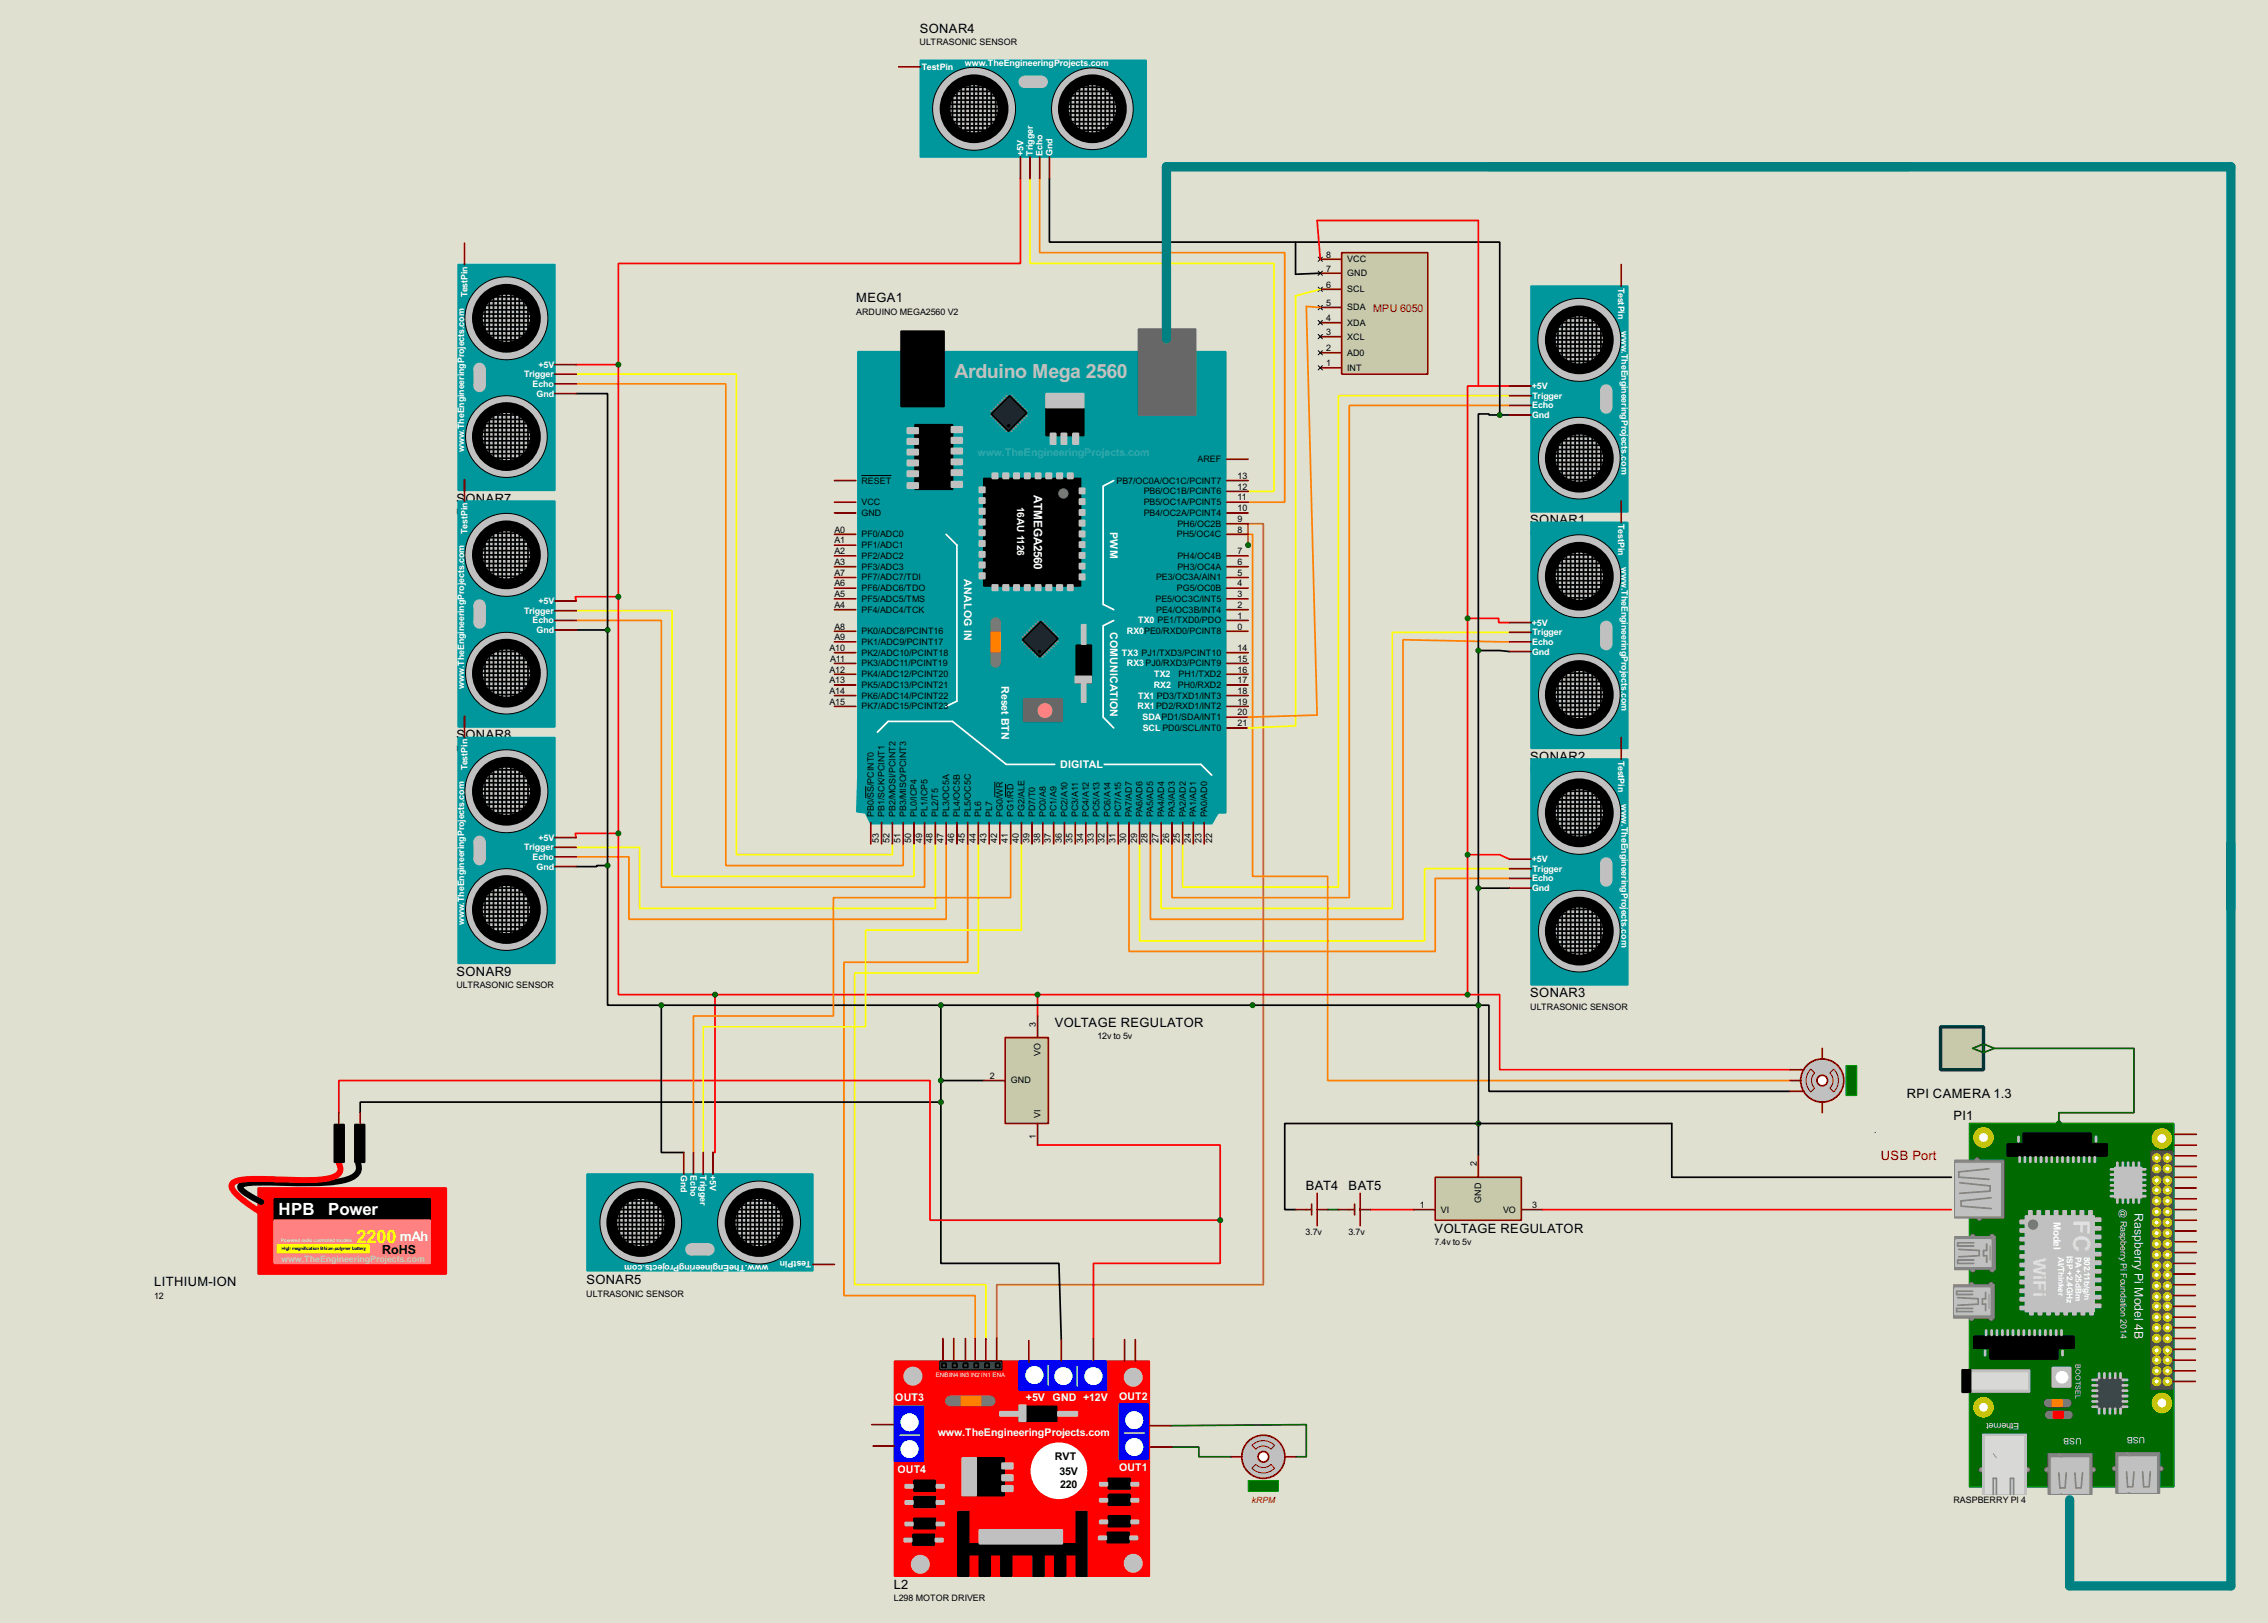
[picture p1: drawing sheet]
<svg xmlns="http://www.w3.org/2000/svg" width="536mm" height="383mm" viewBox="0 0 536 383" stroke-linecap="round" stroke-linejoin="round" font-family="sans-serif">
<defs><g id="words">
<text font-size="5.2" fill="#c0c0c0" x="225.5" y="89.2">Arduino Mega 2560</text>
<text font-size="4.9" fill="#ff0" x="84.3" y="293.6">2200</text>
<g font-size="4.5" fill="#fff">
<text x="65.8" y="287.1">HPB</text>
<text x="77.6" y="287.1">Power</text>
</g>
<text font-size="3.6" fill="#fff" x="94.5" y="293.2">mAh</text>
<g font-size="3.4">
<text x="217.3" y="7.7">SONAR4</text>
<text x="202.3" y="71.4">MEGA1</text>
<text x="107.9" y="118.8">SONAR7</text>
<text x="361.6" y="123.9">SONAR1</text>
<text x="107.9" y="174.7">SONAR8</text>
<text x="361.6" y="179.8">SONAR2</text>
<text x="107.9" y="230.6">SONAR9</text>
<text x="361.6" y="235.7">SONAR3</text>
<text x="249.2" y="242.6">VOLTAGE REGULATOR</text>
<text x="450.5" y="259.4">RPI CAMERA 1.3</text>
<text x="461.6" y="264.7">PI1</text>
<text x="308.5" y="281.2">BAT4</text>
<text x="318.7" y="281.2">BAT5</text>
<text x="339" y="291.3">VOLTAGE REGULATOR</text>
<text x="36.5" y="304">LITHIUM-ION</text>
<text x="138.6" y="303.4">SONAR5</text>
<text x="211.2" y="375.4">L2</text>
</g>
<text font-size="3.4" fill="#800000" x="444.4" y="274.2">USB Port</text>
<text font-size="3.3" fill="#ebebeb" x="504.3" y="286.7" transform="rotate(90 504.3 286.7)">Raspberry Pi Model 4B</text>
<text font-size="3.3" x="90.3" y="296.2">RoHS</text>
<text font-size="3.1" fill="#fff" x="244.2" y="117" transform="rotate(90 244.2 117)">ATMEGA2560</text>
<text font-size="2.8" fill="#800000" x="324.4" y="73.7">MPU 6050</text>
<text font-size="2.8" fill="#0ff" x="231" y="107.8">www.TheEngineeringProjects.com</text>
<g font-size="2.8" fill="#fff">
<text x="262.3" y="125.7" transform="rotate(90 262.3 125.7)">PWM</text>
<text x="227.8" y="136.9" transform="rotate(90 227.8 136.9)">ANALOG IN</text>
<text x="262.3" y="149.3" transform="rotate(90 262.3 149.3)">COMUNICATION</text>
<text x="236.7" y="162.1" transform="rotate(90 236.7 162.1)">Reset BTN</text>
<text x="250.5" y="181.5">DIGITAL</text>
<text x="211.5" y="331.1">OUT3</text>
<text x="242.4" y="331.1">+5V GND +12V</text>
<text x="264.4" y="330.9">OUT2</text>
<text x="221.6" y="339.2">www.TheEngineeringProjects.com</text>
<text x="264.4" y="347.6">OUT1</text>
<text x="212" y="348.1">OUT4</text>
</g>
<g font-size="2.8">
<text x="249.2" y="345.1">RVT</text>
<text x="250.3" y="348.6">35V</text>
<text x="250.5" y="351.7">220</text>
</g>
<g font-size="2.7" fill="#fff">
<text x="240.4" y="119.8" transform="rotate(90 240.4 119.8)">16AU 1126</text>
<text x="485.2" y="288.7" transform="rotate(90 485.2 288.7)">Model</text>
</g>
<g font-size="2.4">
<text x="217.3" y="10.6">ULTRASONIC SENSOR</text>
<text x="313.4" y="64.2">7</text>
<text x="313.4" y="60.9">8</text>
<text x="318.3" y="65.3">GND</text>
<text x="318.3" y="62">VCC</text>
<text x="313.4" y="68">6</text>
<text x="318.3" y="69.1">SCL</text>
<text x="202.3" y="74.4">ARDUINO MEGA2560 V2</text>
<text x="313.4" y="75.8">4</text>
<text x="313.4" y="72.3">5</text>
<text x="318.3" y="76.9">XDA</text>
<text x="318.3" y="73.4">SDA</text>
<text x="313.4" y="82.9">2</text>
<text x="313.4" y="79.1">3</text>
<text x="318.3" y="80.3">XCL</text>
<text x="313.4" y="86.5">1</text>
<text x="318.3" y="87.6">INT</text>
<text x="318.3" y="84">AD0</text>
<text x="282.9" y="109.2">AREF</text>
<text x="292.4" y="113.2">13</text>
<text x="203.5" y="114.3">RESET</text>
<text x="203.5" y="119.3">VCC</text>
<text x="263.8" y="114.3">PB7/OC0A/OC1C/PCINT7</text>
<text x="270.2" y="119.3">PB5/OC1A/PCINT5</text>
<text x="270.2" y="116.8">PB6/OC1B/PCINT6</text>
<text x="292.4" y="118.3">11</text>
<text x="292.4" y="115.7">12</text>
<text x="107.8" y="121.8">ULTRASONIC SENSOR</text>
<text x="197.1" y="125.9">A0</text>
<text x="203.5" y="121.9">GND</text>
<text x="270.2" y="121.9">PB4/OC2A/PCINT4</text>
<text x="278.2" y="124.5">PH6/OC2B</text>
<text x="292.4" y="125.9">8</text>
<text x="292.4" y="123.4">9</text>
<text x="292.4" y="120.8">10</text>
<text x="197.1" y="131">A2</text>
<text x="197.1" y="128.4">A1</text>
<text x="203.5" y="129.5">PF1/ADC1</text>
<text x="203.5" y="127">PF0/ADC0</text>
<text x="278" y="127">PH5/OC4C</text>
<text x="292.4" y="131">7</text>
<text x="361.5" y="126.9">ULTRASONIC SENSOR</text>
<text x="197.1" y="136.1">A7</text>
<text x="197.1" y="133.5">A3</text>
<text x="203.5" y="137.2">PF7/ADC7/TDI</text>
<text x="203.5" y="134.6">PF3/ADC3</text>
<text x="203.5" y="132">PF2/ADC2</text>
<text x="273.1" y="137.2">PE3/OC3A/AIN1</text>
<text x="278.2" y="134.6">PH3/OC4A</text>
<text x="278.2" y="132">PH4/OC4B</text>
<text x="292.4" y="136.1">5</text>
<text x="292.4" y="133.5">6</text>
<text x="197.1" y="138.6">A6</text>
<text x="197.1" y="141.1">A5</text>
<text x="197.1" y="143.7">A4</text>
<text x="203.5" y="139.7">PF6/ADC6/TDO</text>
<text x="203.5" y="142.2">PF5/ADC5/TMS</text>
<text x="273" y="142.2">PE5/OC3C/INT5</text>
<text x="278.1" y="139.7">PG5/OC0B</text>
<text x="292.4" y="143.7">2</text>
<text x="292.4" y="141.1">3</text>
<text x="292.4" y="138.6">4</text>
<text x="197.1" y="148.8">A8</text>
<text x="203.5" y="149.9">PK0/ADC8/PCINT16</text>
<text x="203.5" y="144.7">PF4/ADC4/TCK</text>
<text x="273.2" y="144.7">PE4/OC3B/INT4</text>
<text x="292.4" y="148.8">0</text>
<text x="292.4" y="146.2">1</text>
<text x="196" y="153.8">A10</text>
<text x="197.1" y="151.3">A9</text>
<text x="203.5" y="154.9">PK2/ADC10/PCINT18</text>
<text x="203.5" y="152.4">PK1/ADC9/PCINT17</text>
<text x="292.4" y="153.8">14</text>
<text x="196" y="161.5">A13</text>
<text x="196" y="158.9">A12</text>
<text x="196.1" y="156.4">A11</text>
<text x="203.5" y="160">PK4/ADC12/PCINT20</text>
<text x="203.5" y="157.4">PK3/ADC11/PCINT19</text>
<text x="278.5" y="160">PH1/TXD2</text>
<text x="292.4" y="161.5">17</text>
<text x="292.4" y="158.9">16</text>
<text x="292.4" y="156.4">15</text>
<text x="196" y="166.5">A15</text>
<text x="196" y="164">A14</text>
<text x="203.5" y="167.6">PK7/ADC15/PCINT23</text>
<text x="203.5" y="165.1">PK6/ADC14/PCINT22</text>
<text x="203.5" y="162.6">PK5/ADC13/PCINT21</text>
<text x="292.4" y="166.5">19</text>
<text x="292.4" y="164">18</text>
<text x="292.4" y="171.6">21</text>
<text x="292.4" y="169.1">20</text>
<text x="107.8" y="177.7">ULTRASONIC SENSOR</text>
<text x="361.5" y="182.7">ULTRASONIC SENSOR</text>
<text x="206.5" y="193" transform="rotate(-90 206.5 193)">PB0/SS/PCINT0</text>
<text x="209" y="193" transform="rotate(-90 209 193)">PB1/SCK/PCINT1</text>
<text x="211.6" y="193" transform="rotate(-90 211.6 193)">PB2/MOSI/PCINT2</text>
<text x="214.1" y="193" transform="rotate(-90 214.1 193)">PB3/MISO/PCINT3</text>
<text x="216.7" y="193" transform="rotate(-90 216.7 193)">PL0/ICP4</text>
<text x="219.2" y="193" transform="rotate(-90 219.2 193)">PL1/ICP5</text>
<text x="221.7" y="193" transform="rotate(-90 221.7 193)">PL2/T5</text>
<text x="224.3" y="193" transform="rotate(-90 224.3 193)">PL3/OC5A</text>
<text x="226.8" y="193" transform="rotate(-90 226.8 193)">PL4/OC5B</text>
<text x="229.4" y="193" transform="rotate(-90 229.4 193)">PL5/OC5C</text>
<text x="231.9" y="193" transform="rotate(-90 231.9 193)">PL6</text>
<text x="234.4" y="193" transform="rotate(-90 234.4 193)">PL7</text>
<text x="237" y="193" transform="rotate(-90 237 193)">PG0/WR</text>
<text x="239.5" y="193" transform="rotate(-90 239.5 193)">PG1/RD</text>
<text x="242.1" y="193" transform="rotate(-90 242.1 193)">PG2/ALE</text>
<text x="244.6" y="193" transform="rotate(-90 244.6 193)">PD7/T0</text>
<text x="247.1" y="193" transform="rotate(-90 247.1 193)">PC0/A8</text>
<text x="249.7" y="193" transform="rotate(-90 249.7 193)">PC1/A9</text>
<text x="252.2" y="193" transform="rotate(-90 252.2 193)">PC2/A10</text>
<text x="254.8" y="193" transform="rotate(-90 254.8 193)">PC3/A11</text>
<text x="257.3" y="193" transform="rotate(-90 257.3 193)">PC4/A12</text>
<text x="259.8" y="193" transform="rotate(-90 259.8 193)">PC5/A13</text>
<text x="262.4" y="193" transform="rotate(-90 262.4 193)">PC6/A14</text>
<text x="264.9" y="193" transform="rotate(-90 264.9 193)">PC7/A15</text>
<text x="267.5" y="193" transform="rotate(-90 267.5 193)">PA7/AD7</text>
<text x="270" y="193" transform="rotate(-90 270 193)">PA6/AD6</text>
<text x="272.5" y="193" transform="rotate(-90 272.5 193)">PA5/AD5</text>
<text x="275.1" y="193" transform="rotate(-90 275.1 193)">PA4/AD4</text>
<text x="277.6" y="193" transform="rotate(-90 277.6 193)">PA3/AD3</text>
<text x="280.2" y="193" transform="rotate(-90 280.2 193)">PA2/AD2</text>
<text x="282.7" y="193" transform="rotate(-90 282.7 193)">PA1/AD1</text>
<text x="285.2" y="193" transform="rotate(-90 285.2 193)">PA0/AD0</text>
<text x="207.7" y="199.2" transform="rotate(-90 207.7 199.2)">53</text>
<text x="210.2" y="199.2" transform="rotate(-90 210.2 199.2)">52</text>
<text x="212.7" y="199.2" transform="rotate(-90 212.7 199.2)">51</text>
<text x="215.3" y="199.2" transform="rotate(-90 215.3 199.2)">50</text>
<text x="217.9" y="199.2" transform="rotate(-90 217.9 199.2)">49</text>
<text x="220.4" y="199.2" transform="rotate(-90 220.4 199.2)">48</text>
<text x="222.9" y="199.2" transform="rotate(-90 222.9 199.2)">47</text>
<text x="225.5" y="199.2" transform="rotate(-90 225.5 199.2)">46</text>
<text x="228" y="199.2" transform="rotate(-90 228 199.2)">45</text>
<text x="230.6" y="199.2" transform="rotate(-90 230.6 199.2)">44</text>
<text x="233.1" y="199.2" transform="rotate(-90 233.1 199.2)">43</text>
<text x="235.6" y="199.2" transform="rotate(-90 235.6 199.2)">42</text>
<text x="238.2" y="199.2" transform="rotate(-90 238.2 199.2)">41</text>
<text x="240.7" y="199.2" transform="rotate(-90 240.7 199.2)">40</text>
<text x="243.3" y="199.2" transform="rotate(-90 243.3 199.2)">39</text>
<text x="245.8" y="199.2" transform="rotate(-90 245.8 199.2)">38</text>
<text x="248.3" y="199.2" transform="rotate(-90 248.3 199.2)">37</text>
<text x="250.9" y="199.2" transform="rotate(-90 250.9 199.2)">36</text>
<text x="253.4" y="199.2" transform="rotate(-90 253.4 199.2)">35</text>
<text x="256" y="199.2" transform="rotate(-90 256 199.2)">34</text>
<text x="258.5" y="199.2" transform="rotate(-90 258.5 199.2)">33</text>
<text x="261" y="199.2" transform="rotate(-90 261 199.2)">32</text>
<text x="263.6" y="199.2" transform="rotate(-90 263.6 199.2)">31</text>
<text x="266.1" y="199.2" transform="rotate(-90 266.1 199.2)">30</text>
<text x="268.7" y="199.2" transform="rotate(-90 268.7 199.2)">29</text>
<text x="271.2" y="199.2" transform="rotate(-90 271.2 199.2)">28</text>
<text x="273.7" y="199.2" transform="rotate(-90 273.7 199.2)">27</text>
<text x="276.3" y="199.2" transform="rotate(-90 276.3 199.2)">26</text>
<text x="278.8" y="199.2" transform="rotate(-90 278.8 199.2)">25</text>
<text x="281.4" y="199.2" transform="rotate(-90 281.4 199.2)">24</text>
<text x="283.9" y="199.2" transform="rotate(-90 283.9 199.2)">23</text>
<text x="286.4" y="199.2" transform="rotate(-90 286.4 199.2)">22</text>
<text x="107.8" y="233.6">ULTRASONIC SENSOR</text>
<text x="361.5" y="238.6">ULTRASONIC SENSOR</text>
<text x="244.8" y="242.6" transform="rotate(-90 244.8 242.6)">3</text>
<text x="259.3" y="245.6">12v to 5v</text>
<text x="245.9" y="249.4" transform="rotate(-90 245.9 249.4)">VO</text>
<text x="233.9" y="254.9">2</text>
<text x="238.8" y="256">GND</text>
<text x="244.8" y="269.2" transform="rotate(-90 244.8 269.2)">1</text>
<text x="245.9" y="264.2" transform="rotate(-90 245.9 264.2)">VI</text>
<text x="442.9" y="267.8">.</text>
<text x="348.9" y="275.6" transform="rotate(-90 348.9 275.6)">2</text>
<text x="335.5" y="285.4">1</text>
<text x="340.4" y="286.5">VI</text>
<text x="350" y="284.2" transform="rotate(-90 350 284.2)">GND</text>
<text x="355.1" y="286.5">VO</text>
<text x="362" y="285.4">3</text>
<text x="308.5" y="291.7">3.7v</text>
<text x="318.6" y="291.7">3.7v</text>
<text x="338.9" y="294.3">7.4v to 5v</text>
<text x="36.4" y="307">12</text>
<text x="138.5" y="306.4">ULTRASONIC SENSOR</text>
<text x="461.5" y="355.2">RASPBERRY PI 4</text>
<text x="211.2" y="378.3">L298 MOTOR DRIVER</text>
</g>
<g font-size="2.4" fill="#fff">
<text x="217.8" y="16.5">TestPin</text>
<text x="228" y="15.7">www.TheEngineeringProjects.com</text>
<text x="241.8" y="37" transform="rotate(-90 241.8 37)">+5V</text>
<text x="244.1" y="36.8" transform="rotate(-90 244.1 36.8)">Trigger</text>
<text x="246.3" y="36.8" transform="rotate(-90 246.3 36.8)">Echo</text>
<text x="248.7" y="36.9" transform="rotate(-90 248.7 36.9)">Gnd</text>
<text x="110.5" y="70.3" transform="rotate(-90 110.5 70.3)">TestPin</text>
<text x="382.4" y="68" transform="rotate(90 382.4 68)">TestPin</text>
<text x="383.1" y="78.1" transform="rotate(90 383.1 78.1)">www.TheEngineeringProjects.com</text>
<text x="123.8" y="89.1">Trigger</text>
<text x="127.2" y="86.8">+5V</text>
<text x="125.8" y="91.4">Echo</text>
<text x="126.8" y="93.7">Gnd</text>
<text x="361.9" y="91.9">+5V</text>
<text x="362.1" y="94.2">Trigger</text>
<text x="362" y="98.8">Gnd</text>
<text x="362" y="96.5">Echo</text>
<text x="109.7" y="106.9" transform="rotate(-90 109.7 106.9)">www.TheEngineeringProjects.com</text>
<text x="382.4" y="123.9" transform="rotate(90 382.4 123.9)">TestPin</text>
<text x="110.5" y="126.1" transform="rotate(-90 110.5 126.1)">TestPin</text>
<text x="383.1" y="134" transform="rotate(90 383.1 134)">www.TheEngineeringProjects.com</text>
<text x="127.2" y="142.7">+5V</text>
<text x="123.8" y="145">Trigger</text>
<text x="125.8" y="147.3">Echo</text>
<text x="126.8" y="149.6">Gnd</text>
<text x="266.2" y="149.9">RX0PE0/RXD0/PCINT8</text>
<text x="268.9" y="147.3">TX0 PE1/TXD0/PDO</text>
<text x="361.9" y="147.8">+5V</text>
<text x="265.1" y="154.9">TX3 PJ1/TXD3/PCINT10</text>
<text x="362" y="154.6">Gnd</text>
<text x="362" y="152.4">Echo</text>
<text x="362.1" y="150.1">Trigger</text>
<text x="266.2" y="157.4">RX3PJ0/RXD3/PCINT9</text>
<text x="272.7" y="160">TX2</text>
<text x="109.7" y="162.8" transform="rotate(-90 109.7 162.8)">www.TheEngineeringProjects.com</text>
<text x="268.8" y="167.6">RX1PD2/RXD1/INT2</text>
<text x="268.9" y="165.1">TX1 PD3/TXD1/INT3</text>
<text x="272.6" y="162.6">RX2 PH0/RXD2</text>
<text x="269.9" y="170.1">SDAPD1/SDA/INT1</text>
<text x="270" y="172.7">SCL PD0/SCL/INT0</text>
<text x="382.4" y="179.7" transform="rotate(90 382.4 179.7)">TestPin</text>
<text x="110.4" y="182" transform="rotate(-90 110.4 182)">TestPin</text>
<text x="383.1" y="189.8" transform="rotate(90 383.1 189.8)">www.TheEngineeringProjects.com</text>
<text x="123.8" y="200.9">Trigger</text>
<text x="125.8" y="203.2">Echo</text>
<text x="127.2" y="198.6">+5V</text>
<text x="361.9" y="203.7">+5V</text>
<text x="126.8" y="205.5">Gnd</text>
<text x="362" y="208.3">Echo</text>
<text x="362.1" y="206">Trigger</text>
<text x="362" y="210.6">Gnd</text>
<text x="109.7" y="218.7" transform="rotate(-90 109.7 218.7)">www.TheEngineeringProjects.com</text>
<text x="160.9" y="277.7" transform="rotate(90 160.9 277.7)">Gnd</text>
<text x="163.1" y="277.7" transform="rotate(90 163.1 277.7)">Echo</text>
<text x="165.5" y="277.7" transform="rotate(90 165.5 277.7)">Trigger</text>
<text x="167.8" y="277.6" transform="rotate(90 167.8 277.6)">+5V</text>
<text x="181.6" y="298.8" transform="rotate(-180 181.6 298.8)">www.TheEngineeringProjects.com</text>
<text x="191.7" y="298.1" transform="rotate(-180 191.7 298.1)">TestPin</text>
</g>
<g font-size="2.4" fill="#008000">
<text x="438.1" y="257.9" transform="rotate(-90 438.1 257.9)">+88.8</text>
<text x="295.9" y="351.8">+88.8</text>
</g>
<g font-size="2.4" fill="#ebebeb">
<text x="501" y="285.8" transform="rotate(90 501 285.8)">@ Raspberry Pi Foundation 2014</text>
<text x="477.1" y="336.2" transform="rotate(-180 477.1 336.2)">Ethernet</text>
<text x="491.9" y="339.7" transform="rotate(-180 491.9 339.7)">USB</text>
<text x="506.9" y="339.5" transform="rotate(-180 506.9 339.5)">USB</text>
</g>
<text font-size="2.4" fill="#c0c0c0" x="66.4" y="298.2">www.TheEngineeringProjects.com</text>
<text font-size="2.3" fill="#800000" x="295.8" y="355">kRPM</text>
<g font-size="2.2" fill="#fff">
<text x="486.3" y="297" transform="rotate(90 486.3 297)">AI/Thinker</text>
<text x="488.4" y="296.8" transform="rotate(90 488.4 296.8)">ISP +2.4GHz</text>
<text x="490.4" y="296.9" transform="rotate(90 490.4 296.9)">PA +25dBm</text>
<text x="492.4" y="297" transform="rotate(90 492.4 297)">802.11b/g/n</text>
</g>
<text font-size="1.9" fill="#ebebeb" x="490.4" y="322.3" transform="rotate(90 490.4 322.3)">BOOTSEL</text>
<text font-size="1.6" fill="#fff" x="221.1" y="325.4">ENBIN4IN3 IN2 IN1 ENA</text>
<text font-size="1.3" fill="#dadada" x="66.3" y="293.6">Powered radio controlled models</text>
<text font-size="1.2" x="66.5" y="295.3">High magnification lithiumpolymer battery</text>
</g></defs>
<path d="M0 0h535.9v383.5h-535.9z" fill="#e0e0d0"/>
<path d="M245.7 42.2v17.5h57.9v59h-8.7M136.2 90.7h35.3v113.8h41.9v-5.1M356.7 95.8h-37.9v116.3h-41.9v-12.7M294.9 126.3h1.1v80.8h17.7v48.2h109.3M136.2 146.6h20.1v63h62.2v-10.2M356.7 151.7l-25.2-.5v66h-59.7v-17.8M223.6 199.4v17.8h-75v-14.7h-12.4M228.7 199.4v28h-29.3v78.7h31v10.2M238.8 199.4v12.7h-41.9v28h-33v32.2M266.8 199.4v25.4h72.3v-17.2h17.6" fill="none" stroke="#ff8000" stroke-width=".4"/>
<path d="M243.4 42.2v20.1h57.6v53.8h-6.1M136.2 88.4h37.8v113.6h36.9v-2.6M356.7 93.5h-40.4v116.1h-36.8v-10.2M136.2 144.3h22.6v62.8h57.2v-7.7M356.7 149.4h-27.7v65.3h-54.6v-15.3M221 199.4v15.3h-69.8v-14.5h-15M231.2 199.4v30.5h-29.2v73.7h31v12.7M241.4 199.4v20.4h-36.9v22.8h-38.3v29.7M269.3 199.4v22.9h67.3v-17h20.1" fill="none" stroke="#ff0" stroke-width=".4"/>
<g fill="none" stroke="#f00" stroke-width=".4">
<path d="M241.1 42.2v20.1h-95v23.9M136.2 86.2h9.9M146.1 86.2v110.7M356.7 91.2h-9.9v54.9M146.1 141h-10.2l.3 1M346.8 146.1h7.3v1h2.6M346.8 146.1v88.9M146.1 196.9h-10.2l.3 1M146.1 196.9v38.1h22.9M346.8 202h7.6l2.3 1M169 235v37.3h-.5M169 235h177.8"/>
<path d="M245.2 235v5.1M346.8 235h7.6v17.8h68.6M80.1 262.9v-7.6h139.7v33h68.5M245.2 270.6h43.1v17.7M288.3 288.3v10.2h-29.9v17.8M323.9 285.8h10.2"/>
</g>
<g fill="none" stroke="#000" stroke-width=".4">
<path d="M248 42.2v15h106.4v40.9M136.2 93h7.4v55.9M354.4 98.1h-2.6v-.3h-2.5v55.9M354.4 98.1h2.3M136.2 148.9h7.4M143.6 148.9v55.6M349.3 153.7h5.1l2.3 .3M349.3 153.7v119.4M143.6 204.5h-2.6v.3h-4.8M143.6 204.5v33h12.7M349.3 209.9h7.4M156.3 237.5h195.5v20.4h71.2"/>
<path d="M156.3 237.5v34.8h5.3M222.3 237.5v22.9M222.3 255.3h10.2M222.3 260.4h-137.2v2.5M222.3 260.4v38.1h27.9l.6 18M349.3 265.5h-45.7v20.3h2.5"/>
</g>
<path d="M471.2 247.7h33v15.2h-17.7v2.6M313.7 285.8h2.6M276.7 336.9l32-.3v7.6h-2.6M276.9 341.9h6.4v2.3h7.6" fill="none" stroke="#004000" stroke-width=".4"/>
<path d="M294.9 128.8v-5h3.6v179.8h-63v12.7" fill="none" stroke="#c06000" stroke-width=".4"/>
<path d="M61 280.7h44.5v20.3h-44.5z" fill="#f00" stroke="#f00" stroke-width=".4"/>
<path d="M84.6 274.9a2.56 2.56 0 0 1-1.8 3.5 32.5 32.5 0 0 1-11.3 1.2l-8.5-.2a20.4 20.4 0 0 0-5.6 .4l-.6 .3-.1 .5 .4 .6 2.5 1.7 2.2 1.1" fill="none" stroke="#000" stroke-width="1.4"/>
<path d="M232.5 113.1h22.8v25.4h-22.8zM79 265.7h2.3v8.9h-2.3zM83.9 265.7h2.3v8.9h-2.3zM64.8 283.3h36.9v5h-36.9z" fill="#000" stroke="#000" stroke-width=".4"/>
<path d="M80.1 274.9l.3 1.1-.1 .9a5.2 5.2 0 0 1-4.4 1.8l-3.7 .1a126.2 126.2 0 0 0-15.5 0l-1.1 .3-.7 .5-.2 .6 .2 .8a21.4 21.4 0 0 0 6.9 5.6" fill="none" stroke="#f00" stroke-width="1.4"/>
<path d="M64.8 288.3h36.9v10.2h-36.9z" fill="#ff8080" stroke="#ff8080" stroke-width=".4"/>
<path d="M65.6 294.2h21.6v1.8h-21.6z" fill="#ff0" stroke="#ff0" stroke-width=".4"/>
<path d="M80.1 262.9v2.6M85.1 262.9v2.6" fill="none" stroke="#800000" stroke-width=".4"/>
<path d="M202.7 83.1h86.9v109h-1.8l-1.5 2.5h-80.5l-1.3-2.5-2-.3 .2-8.1z" fill-rule="evenodd" fill="#00979c" stroke="#00979c" stroke-width=".4"/>
<path d="M263.2 113.6l-2.5 1.3v27.9l2.5 1.3M223.6 126.3l2.5 2.5v36.9l-2.5 1.2M263.2 146.6l-2.5 1.3v21.6l2.5 2.5M207.3 173l2.6-2.5h15.2l12.7 10.1h11.4M260.9 180.6h22.9l2.5 2.6" fill="none" stroke="#fff" stroke-width=".4"/>
<g fill="#c0c0c0" stroke="#c0c0c0" stroke-width=".4">
<path d="M231.4 115.1h1.3v1.3h-1.3z"/>
<path d="M231.4 117.7h1.3v1.2h-1.3z"/>
<path d="M231.4 120.2h1.3v1.3h-1.3z"/>
<path d="M231.4 122.7h1.3v1.3h-1.3z"/>
<path d="M231.4 125.3h1.3v1.2h-1.3z"/>
<path d="M231.4 127.8h1.3v1.3h-1.3z"/>
<path d="M231.4 130.4h1.3v1.2h-1.3z"/>
<path d="M231.4 132.9h1.3v1.3h-1.3z"/>
<path d="M231.4 135.4h1.3v1.3h-1.3z"/>
<path d="M255.1 115.4h1.2v1.2h-1.2z"/>
<path d="M255.1 117.9h1.2v1.3h-1.2z"/>
<path d="M255.1 120.5h1.2v1.2h-1.2z"/>
<path d="M255.1 123h1.2v1.3h-1.2z"/>
<path d="M255.1 125.5h1.2v1.3h-1.2z"/>
<path d="M255.1 128.1h1.2v1.2h-1.2z"/>
<path d="M255.1 130.6h1.2v1.3h-1.2z"/>
<path d="M255.1 133.2h1.2v1.2h-1.2z"/>
<path d="M255.1 135.7h1.2v1.3h-1.2z"/>
<path d="M252.3 111.8h1.2v1.3h-1.2z"/>
<path d="M249.7 111.8h1.3v1.3h-1.3z"/>
<path d="M247.2 111.8h1.3v1.3h-1.3z"/>
<path d="M244.7 111.8h1.2v1.3h-1.2z"/>
<path d="M242.1 111.8h1.3v1.3h-1.3z"/>
<path d="M239.6 111.8h1.2v1.3h-1.2z"/>
<path d="M237 111.8h1.3v1.3h-1.3z"/>
<path d="M234.5 111.8h1.3v1.3h-1.3z"/>
<path d="M252.3 138.2h1.2v1.3h-1.2z"/>
<path d="M249.7 138.2h1.3v1.3h-1.3z"/>
<path d="M247.2 138.2h1.3v1.3h-1.3z"/>
<path d="M244.7 138.2h1.2v1.3h-1.2z"/>
<path d="M242.1 138.2h1.3v1.3h-1.3z"/>
<path d="M239.6 138.2h1.2v1.3h-1.2z"/>
<path d="M237 138.2h1.3v1.3h-1.3z"/>
<path d="M234.5 138.2h1.3v1.3h-1.3z"/>
</g>
<path d="M241.9 165.2h9.1v5.3h-9.1z" fill="#686767" stroke="#686767" stroke-width=".4"/>
<circle cx="246.9" cy="167.9" r="1.55" fill="#ff8080" stroke="#ff8080" stroke-width=".4"/>
<g fill="none" stroke="#808080" stroke-width=".45">
<path d="M241.6 150.4l.5 .5M242.1 149.9l.5 .5M242.1 151.2l-.5 .5M242.6 149.4l.5 .5M242.6 151.7l-.5 .5M243.1 148.9l.5 .5M243.1 152.2l-.5 .5M243.6 148.4l.5 .5M243.6 152.7l-.5 .5M244.1 147.9l.6 .5M244.1 153.2l-.5 .5M244.7 147.4l.5 .5"/>
<path d="M244.7 153.7l-.6 .5M245.2 146.9l.5 .5M245.2 154.2l-.5 .5M245.7 154.7l-.5 .5M245.9 154.7l.5 .5M246.4 154.2l.5 .5M246.4 146.9l-.5 .5M246.9 153.7l.6 .5M246.9 147.4l-.5 .5M247.5 153.2l.5 .5M247.5 147.9l-.6 .5M248 152.7l.5 .5"/>
<path d="M248 148.4l-.5 .5M248.5 152.2l.5 .5M248.5 148.9l-.5 .5M249 151.7l.5 .5M249 149.4l-.5 .5M249.5 151.2l.5 .5M249.5 149.9l-.5 .5M250 150.4l-.5 .5"/>
</g>
<path d="M245.9 146.9l4.1 4-4.3 4.3-4.1-4z" fill-rule="evenodd" fill="#2c2c2c" stroke="#000" stroke-width=".4"/>
<circle cx="245.6" cy="154" r=".3" fill="#000" stroke="#000" stroke-width=".24"/>
<circle cx="251.2" cy="116.6" r="1.1" fill="#757575" stroke="#757575" stroke-width=".24"/>
<path d="M247.2 96.6h8.9v6.3h-8.9zM216.2 100.4h8.9v15.2h-8.9zM254.3 152.5h3.6v8.8h-3.6z" fill="#000" stroke="#000" stroke-width=".4"/>
<g fill="#c0c0c0" stroke="#c0c0c0" stroke-width=".4">
<path d="M214.4 101.1h2.6v1.3h-2.6z"/>
<path d="M214.4 103.7h2.6v1.3h-2.6z"/>
<path d="M214.4 106.2h2.6v1.3h-2.6z"/>
<path d="M214.4 108.8h2.6v1.2h-2.6z"/>
<path d="M214.4 111.3h2.6v1.3h-2.6z"/>
<path d="M214.4 114.1h2.6v1.3h-2.6z"/>
<path d="M224.8 100.9h2.6v1.3h-2.6z"/>
<path d="M224.8 103.4h2.6v1.3h-2.6z"/>
<path d="M224.8 106h2.6v1.2h-2.6z"/>
<path d="M224.8 108.5h2.6v1.3h-2.6z"/>
<path d="M224.8 111.1h2.6v1.2h-2.6z"/>
<path d="M224.8 113.8h2.6v1.3h-2.6z"/>
<path d="M254.1 159.8h3.8v1.5h-3.8z"/>
<path d="M255.6 147.6h1v4.6h-1z"/>
<path d="M255.6 161.3h1v4.6h-1z"/>
<path d="M248.2 102.4h1.3v2.6h-1.3z"/>
<path d="M250.8 102.4h1.2v2.6h-1.2z"/>
<path d="M253.5 102.4h1.3v2.6h-1.3z"/>
<path d="M247.2 93h8.9v3.3h-8.9z"/>
</g>
<path d="M235.3 147.1v9.4" fill="none" stroke="#757575" stroke-width="2.6"/>
<path d="M234.2 149.4h2.1v4.6h-2.1z" fill="#ff8000" stroke="#ff8000" stroke-width=".4"/>
<path d="M269 77.8h13.5v20.3h-13.5z" fill="#686767" stroke="#686767" stroke-width=".4"/>
<g fill="none" stroke="#808080" stroke-width=".45">
<path d="M234.2 97.1l.6 .5M234.8 96.6l.5 .5M234.8 97.8l-.6 .6M235.3 96.1l.5 .5M235.3 98.4l-.5 .5M235.8 95.6l.5 .5M235.8 98.9l-.5 .5M236.3 95.1l.5 .5M236.3 99.4l-.5 .5M236.8 94.5l.5 .6M236.8 99.9l-.5 .5M237.3 94l.5 .5"/>
<path d="M237.8 93.5l.5 .5M239.1 93.5l-.5 .5M239.6 94l-.5 .5M240.1 99.9l.5 .5M240.1 94.5l-.5 .6M240.6 99.4l.5 .5M240.6 95.1l-.5 .5M241.1 98.9l.5 .5M241.1 95.6l-.5 .5M241.6 98.4l.5 .5M241.6 96.1l-.5 .5M242.1 97.8l.5 .6"/>
<path d="M242.1 96.6l-.5 .5M242.6 97.1l-.5 .5M237.3 100.4l-.5 .5M237.8 100.9l-.5 .5M238.3 101.4l-.5 .5M238.6 101.4l.5 .5M239.1 100.9l.5 .5M239.6 100.4l.5 .5"/>
</g>
<path d="M234.2 97.8l4.4-4.3 4 4.1-4.3 4.3z" fill-rule="evenodd" fill="#2c2c2c" stroke="#000" stroke-width=".4"/>
<circle cx="238.3" cy="100.6" r=".3" fill="#000" stroke="#000" stroke-width=".24"/>
<path d="M212.9 78.3h10.2v17.8h-10.2z" fill="#000" stroke="#000" stroke-width=".4"/>
<g fill="none" stroke="#800000" stroke-width=".4">
<path d="M197.2 118.7h5M197.2 113.6h5M289.9 118.7h5M289.9 116.1h5M289.9 113.6h5M289.9 108.5h5M197.2 139h5M197.2 136.5h5M197.2 133.9h5M197.2 131.4h5M197.2 126.3h5M197.2 121.2h5"/>
<path d="M197.2 128.8h5M289.9 139h5M289.9 136.5h5M289.9 133.9h5M289.9 131.4h5M289.9 126.3h5M289.9 123.8h5M289.9 121.2h5M197.2 159.3h5M197.2 156.8h5M197.2 154.2h5M197.2 149.2h5"/>
<path d="M197.2 144.1h5M197.2 141.5h5M197.2 151.7h5M289.9 159.3h5M289.9 156.8h5M289.9 154.2h5M289.9 149.2h5M289.9 146.6h5M289.9 144.1h5M289.9 141.5h5M197.2 166.9h5M197.2 164.4h5"/>
<path d="M197.2 161.9h5M289.9 172h5M289.9 169.5h5M289.9 166.9h5M289.9 164.4h5M289.9 161.9h5M205.8 194.4v5M208.3 194.4v5M210.9 194.4v5M213.4 194.4v5M216 194.4v5M218.5 194.4v5"/>
<path d="M221 194.4v5M223.6 194.4v5M226.1 194.4v5M228.7 194.4v5M231.2 194.4v5M233.7 194.4v5M236.3 194.4v5M238.8 194.4v5M241.4 194.4v5M243.9 194.4v5M246.4 194.4v5M249 194.4v5"/>
<path d="M251.5 194.4v5M254.1 194.4v5M256.6 194.4v5M259.1 194.4v5M261.7 194.4v5M264.2 194.4v5M266.8 194.4v5M269.3 194.4v5M271.8 194.4v5M274.4 194.4v5M276.9 194.4v5M279.5 194.4v5"/>
<path d="M282 194.4v5M284.5 194.4v5"/>
</g>
<path d="M203.5 112.4h7.1M204.6 185.8v2.8M235.1 184.7v3.6M237.6 185.2v3.1" fill="none" stroke="#000" stroke-width=".24"/>
<path d="M361.8 67.6h22.8v53.4h-22.8z" fill="#00979c" stroke="#00979c" stroke-width=".4"/>
<g fill="#c0c0c0" stroke="#000" stroke-width=".24">
<circle cx="373.1" cy="108.3" r="9.7"/>
<circle cx="373.1" cy="80.3" r="9.8"/>
</g>
<g fill="#c0c0c0" stroke="#000" stroke-width="2.6">
<circle cx="373.1" cy="108.3" r="6.9"/>
<circle cx="373.1" cy="80.3" r="6.9"/>
</g>
<g fill="none" stroke="#000" stroke-width=".4">
<path d="M367.1 79.3h11.9M367.3 78.3h11.7M367.8 77.3h10.5M368.1 74.5v10.4M368.6 76.3h9.4M369.1 74.5v10.9M369.9 75.2h6.6M370.1 74.2v11.5M371.1 73.7v12.2M372.2 73.2v13M373.2 74v12.2M374.2 73.7v12.7"/>
<path d="M375.2 73.7v12.5M376.2 74.2v11.7M377.2 74.2v10.9M378.3 75.5v8.6M366.6 80.3h12.4M366.6 81.3h12.4M366.8 82.4h12.7M366.8 83.4h11.7M367.6 84.4h9.6M369.6 85.4h6.6M367.1 108.3h12.2M367.1 109.3h12.2"/>
<path d="M367.1 107.2h12.2M367.3 110.3h11.7M367.3 106.2h12M367.8 111.3h10.7M367.8 105.2h10.7M368.1 104.2v7.6M368.6 112.3h8.6M368.6 104.2h9.4M369.1 103.4v9.7M369.6 113.3h7.1M370.1 102.9v11.5M370.6 103.2h5.9"/>
<path d="M371.1 102.4v11.7M372.2 102.2v12.4M373.2 102.2v12.7M374.2 102.2v12.4M375.2 101.7v12.1M376.2 102.4v11.4M377.2 102.4v10.4M378.3 103.9v8.2"/>
</g>
<g fill="#c0c0c0" stroke="#c0c0c0" stroke-width=".4">
<circle cx="379.5" cy="92.3" r="1.25"/>
<circle cx="379.5" cy="96.3" r="1.25"/>
</g>
<path d="M378.3 92.3h2.5v4h-2.5z" fill="#c0c0c0" stroke="#c0c0c0" stroke-width=".4"/>
<path d="M383.1 62.5v5.1M356.7 91.2h5.1M356.7 95.8h5.1M356.7 93.5h5.1M356.7 98.1h5.1" fill="none" stroke="#800000" stroke-width=".4"/>
<path d="M361.8 123.5h22.8v53.3h-22.8z" fill="#00979c" stroke="#00979c" stroke-width=".4"/>
<g fill="#c0c0c0" stroke="#000" stroke-width=".24">
<circle cx="373.1" cy="164.1" r="9.7"/>
<circle cx="373.1" cy="136.2" r="9.8"/>
</g>
<g fill="#c0c0c0" stroke="#000" stroke-width="2.6">
<circle cx="373.1" cy="164.1" r="6.9"/>
<circle cx="373.1" cy="136.2" r="6.9"/>
</g>
<g fill="none" stroke="#000" stroke-width=".4">
<path d="M366.6 136.2h12.4M366.6 137.2h12.4M366.8 138.2h12.7M366.8 139.2h11.7M367.1 135.2h11.9M367.3 134.2h11.7M367.8 133.2h10.5M368.1 130.4v10.4M368.6 132.1h9.4M369.1 130.4v10.9M369.9 131.1h6.6M370.1 130.1v11.4"/>
<path d="M371.1 129.6v12.2M372.2 129.1v12.9M373.2 129.8v12.2M374.2 129.6v12.7M375.2 129.6v12.4M376.2 130.1v11.7M377.2 130.1v10.9M378.3 131.4v8.6M367.6 140.3h9.6M369.1 159.3v9.7M369.6 141.3h6.6M370.1 158.8v11.4"/>
<path d="M370.6 159.1h5.9M371.1 158.3v11.7M372.2 158v12.5M373.2 158v12.7M374.2 158v12.5M375.2 157.5v12.2M376.2 158.3v11.4M377.2 158.3v10.4M378.3 159.8v8.1M367.1 164.1h12.2M367.1 165.2h12.2M367.1 163.1h12.2"/>
<path d="M367.3 166.2h11.7M367.3 162.1h12M367.8 167.2h10.7M367.8 161.1h10.7M368.1 160.1v7.6M368.6 168.2h8.6M368.6 160.1h9.4M369.6 169.2h7.1"/>
</g>
<g fill="#c0c0c0" stroke="#c0c0c0" stroke-width=".4">
<circle cx="379.5" cy="148.1" r="1.25"/>
<circle cx="379.5" cy="152.2" r="1.25"/>
</g>
<path d="M378.3 148.1h2.5v4.1h-2.5z" fill="#c0c0c0" stroke="#c0c0c0" stroke-width=".4"/>
<path d="M383.1 118.4v5.1M356.7 147.1h5.1M356.7 151.7h5.1M356.7 149.4h5.1M356.7 154h5.1" fill="none" stroke="#800000" stroke-width=".4"/>
<path d="M361.8 179.4h22.8v53.3h-22.8z" fill="#00979c" stroke="#00979c" stroke-width=".4"/>
<g fill="#c0c0c0" stroke="#000" stroke-width=".24">
<circle cx="373.1" cy="220" r="9.7"/>
<circle cx="373.1" cy="192.1" r="9.8"/>
</g>
<g fill="#c0c0c0" stroke="#000" stroke-width="2.6">
<circle cx="373.1" cy="220" r="6.9"/>
<circle cx="373.1" cy="192.1" r="6.9"/>
</g>
<g fill="none" stroke="#000" stroke-width=".4">
<path d="M366.6 192.1h12.4M366.6 193.1h12.4M366.8 194.1h12.7M366.8 195.1h11.7M367.1 191.1h11.9M367.3 190h11.7M367.6 196.1h9.6M367.8 189h10.5M368.1 186.2v10.5M368.6 188h9.4M369.1 186.2v11M369.6 197.2h6.6"/>
<path d="M369.9 187h6.6M370.1 186v11.4M371.1 185.5v12.2M372.2 185v12.9M373.2 185.7v12.2M374.2 185.5v12.7M375.2 185.5v12.4M376.2 186v11.7M377.2 186v10.9M378.3 187.3v8.6M367.1 219h12.2M367.3 218h12"/>
<path d="M367.8 217h10.7M368.1 216v7.6M368.6 216h9.4M369.1 215.2v9.6M370.1 214.7v11.4M370.6 214.9h5.9M371.1 214.2v11.7M372.2 213.9v12.5M373.2 213.9v12.7M374.2 213.9v12.5M375.2 213.4v12.2M376.2 214.2v11.4"/>
<path d="M377.2 214.2v10.4M378.3 215.7v8.1M367.1 220h12.2M367.1 221h12.2M367.3 222.1h11.7M367.8 223.1h10.7M368.6 224.1h8.6M369.6 225.1h7.1"/>
</g>
<g fill="#c0c0c0" stroke="#c0c0c0" stroke-width=".4">
<circle cx="379.5" cy="204" r="1.25"/>
<circle cx="379.5" cy="208.1" r="1.25"/>
</g>
<path d="M378.3 204h2.5v4.1h-2.5z" fill="#c0c0c0" stroke="#c0c0c0" stroke-width=".4"/>
<path d="M383.1 174.3v5.1M356.7 203h5.1M356.7 207.6h5.1M356.7 205.3h5.1M356.7 209.9h5.1" fill="none" stroke="#800000" stroke-width=".4"/>
<path d="M108.3 62.5h22.8v53.4h-22.8z" fill="#00979c" stroke="#00979c" stroke-width=".4"/>
<g fill="#c0c0c0" stroke="#000" stroke-width=".24">
<circle cx="119.6" cy="103.2" r="9.7"/>
<circle cx="119.6" cy="75.2" r="9.8"/>
</g>
<g fill="#c0c0c0" stroke="#000" stroke-width="2.6">
<circle cx="119.6" cy="103.2" r="6.9"/>
<circle cx="119.6" cy="75.2" r="6.9"/>
</g>
<g fill="none" stroke="#000" stroke-width=".4">
<path d="M113.3 77.3h12.7M113.8 75.2h12.5M113.8 76.3h12.5M113.8 74.2h12M113.8 73.2h11.7M114.4 78.3h11.6M114.6 72.2h10.4M114.6 70.4v8.6M114.9 71.2h9.4M115.6 79.3h9.7M115.6 69.1v11M116.4 70.2h6.6"/>
<path d="M116.6 69.1v11.7M117.7 68.6v12.5M118.7 68.6v12.7M119.7 68.9v12.2M120.7 68.1v13M121.7 68.6v12.2M122.7 69.1v11.5M123.8 69.4v10.9M124.8 69.4v10.4M114.6 98.9v8.1M114.9 99.1h9.4M115.6 97.3v10.5"/>
<path d="M116.4 98.1h5.8M116.6 80.3h6.6M116.6 97.3v11.5M117.7 96.6v12.2M118.7 97.1v12.4M119.7 97.1v12.7M120.7 97.1v12.4M121.7 97.3v11.7M122.7 97.8v11.5M123.8 98.4v9.6M124.8 99.1v7.6M113.6 103.2h12.2"/>
<path d="M113.6 104.2h12.2M113.6 102.2h12.2M113.6 101.1h11.9M113.8 105.2h11.7M114.4 106.2h10.6M114.4 100.1h10.6M115.6 107.2h8.7M116.1 108.3h7.1"/>
</g>
<g fill="#c0c0c0" stroke="#c0c0c0" stroke-width=".4">
<circle cx="113.3" cy="87.2" r="1.25"/>
<circle cx="113.3" cy="91.2" r="1.25"/>
</g>
<path d="M112.1 87.2h2.5v4h-2.5z" fill="#c0c0c0" stroke="#c0c0c0" stroke-width=".4"/>
<path d="M109.8 57.5v5M131.1 86.2h5.1M131.1 90.7h5.1M131.1 88.4h5.1M131.1 93h5.1" fill="none" stroke="#800000" stroke-width=".4"/>
<path d="M108.3 118.4h22.8v53.4h-22.8z" fill="#00979c" stroke="#00979c" stroke-width=".4"/>
<g fill="#c0c0c0" stroke="#000" stroke-width=".24">
<circle cx="119.6" cy="159.1" r="9.7"/>
<circle cx="119.6" cy="131.1" r="9.8"/>
</g>
<g fill="#c0c0c0" stroke="#000" stroke-width="2.6">
<circle cx="119.6" cy="159.1" r="6.9"/>
<circle cx="119.6" cy="131.1" r="6.9"/>
</g>
<g fill="none" stroke="#000" stroke-width=".4">
<path d="M113.3 133.2h12.7M113.8 131.1h12.5M113.8 132.1h12.5M113.8 130.1h12M113.8 129.1h11.7M114.4 134.2h11.6M114.6 128.1h10.4M114.6 126.3v8.6M114.9 127.1h9.4M115.6 135.2h9.7M115.6 125v10.9M116.4 126h6.6"/>
<path d="M116.6 136.2h6.6M116.6 125v11.7M117.7 124.5v12.5M118.7 124.5v12.7M119.7 124.8v12.2M120.7 124v13M121.7 124.5v12.2M122.7 125v11.5M123.8 125.3v10.9M124.8 125.3v10.4M113.6 159.1h12.2M113.6 158h12.2"/>
<path d="M113.6 157h11.9M114.4 156h10.6M114.6 154.7v8.2M114.9 155h9.4M115.6 153.2v10.4M116.4 154h5.8M116.6 153.2v11.4M117.7 152.5v12.1M118.7 153v12.4M119.7 153v12.7M120.7 153v12.4M121.7 153.2v11.7"/>
<path d="M122.7 153.7v11.5M123.8 154.2v9.7M124.8 155v7.6M113.6 160.1h12.2M113.8 161.1h11.7M114.4 162.1h10.6M115.6 163.1h8.7M116.1 164.1h7.1"/>
</g>
<g fill="#c0c0c0" stroke="#c0c0c0" stroke-width=".4">
<circle cx="113.3" cy="143.1" r="1.25"/>
<circle cx="113.3" cy="147.1" r="1.25"/>
</g>
<path d="M112.1 143.1h2.5v4h-2.5z" fill="#c0c0c0" stroke="#c0c0c0" stroke-width=".4"/>
<path d="M109.8 113.3v5.1M131.1 142h5.1M131.1 146.6h5.1M131.1 144.3h5.1M131.1 148.9h5.1" fill="none" stroke="#800000" stroke-width=".4"/>
<path d="M108.3 174.3h22.8v53.3h-22.8z" fill="#00979c" stroke="#00979c" stroke-width=".4"/>
<g fill="#c0c0c0" stroke="#000" stroke-width=".24">
<circle cx="119.6" cy="214.9" r="9.7"/>
<circle cx="119.6" cy="187" r="9.8"/>
</g>
<g fill="#c0c0c0" stroke="#000" stroke-width="2.6">
<circle cx="119.6" cy="214.9" r="6.9"/>
<circle cx="119.6" cy="187" r="6.9"/>
</g>
<g fill="none" stroke="#000" stroke-width=".4">
<path d="M120.7 179.9v12.9M113.3 189h12.7M113.8 187h12.5M113.8 188h12.5M113.8 186h12M113.8 185h11.7M114.4 190h11.6M114.6 184h10.4M114.6 182.2v8.6M114.9 182.9h9.4M115.6 191.1h9.7M115.6 180.9v10.9"/>
<path d="M116.4 181.9h6.6M116.6 192.1h6.6M116.6 180.9v11.7M117.7 180.4v12.4M118.7 180.4v12.7M119.7 180.6v12.2M121.7 180.4v12.2M122.7 180.9v11.4M123.8 181.2v10.9M124.8 181.2v10.4M113.6 214.9h12.2M113.6 216h12.2"/>
<path d="M113.6 213.9h12.2M113.6 212.9h11.9M113.8 217h11.7M114.4 218h10.6M114.4 211.9h10.6M114.6 210.6v8.1M114.9 210.9h9.4M115.6 209.1v10.4M115.6 219h8.7M116.4 209.9h5.8M116.6 209.1v11.4M117.7 208.3v12.2"/>
<path d="M118.7 208.8v12.5M119.7 208.8v12.7M120.7 208.8v12.5M121.7 209.1v11.7M122.7 209.6v11.4M123.8 210.1v9.7M124.8 210.9v7.6M116.1 220h7.1"/>
</g>
<g fill="#c0c0c0" stroke="#c0c0c0" stroke-width=".4">
<circle cx="113.3" cy="198.9" r="1.25"/>
<circle cx="113.3" cy="203" r="1.25"/>
</g>
<path d="M112.1 198.9h2.5v4.1h-2.5z" fill="#c0c0c0" stroke="#c0c0c0" stroke-width=".4"/>
<path d="M109.8 169.2v5.1M131.1 197.9h5.1M131.1 202.5h5.1M131.1 200.2h5.1M131.1 204.8h5.1" fill="none" stroke="#800000" stroke-width=".4"/>
<path d="M237.5 245.2h10.2v20.3h-10.2z" fill="#c8c8aa" stroke="#800000" stroke-width=".4"/>
<path d="M232.5 255.3h5M245.2 240.1v5.1M245.2 265.5v5.1" fill="none" stroke="#800000" stroke-width=".4"/>
<path d="M211.4 321.6h60.2v50.8h-60.2z" fill="#f00" stroke="#f00" stroke-width=".4"/>
<g fill="#000" stroke="#000" stroke-width=".4">
<path d="M240.8 332.3h8.9v3.5h-8.9zM216 358.7h5v2.5h-5zM216 353.6h5v2.6h-5zM216 349.8h5v2.6h-5zM226.4 357.2h2.5v15.2h-2.5zM230.9 344.5h6.4v8.9h-6.4zM254.3 357.2h2.5v15.2h-2.5zM261.9 358.2h5.1v2.5h-5.1zM261.9 353.1h5.1v2.6h-5.1zM261.9 349.3h5.1v2.5h-5.1zM215.7 362.5h5.1v2.6h-5.1zM228.9 364.8h25.4v2.5h-25.4z"/>
<path d="M231.4 367.3h2.6v5.1h-2.6zM236.5 367.3h2.6v5.1h-2.6zM244.1 367.3h2.6v5.1h-2.6zM249.2 367.3h2.6v5.1h-2.6zM261.7 362h5.1v2.5h-5.1z"/>
</g>
<g fill="#c0c0c0" stroke="#c0c0c0" stroke-width=".4">
<path d="M213.7 363.5h1.7v.8h-1.7z"/>
<path d="M221 363.5h1.8v.8h-1.8z"/>
<path d="M213.9 359.7h1.8v.8h-1.8z"/>
<path d="M221.3 359.7h1.8v.8h-1.8z"/>
<path d="M213.9 354.6h1.8v.8h-1.8z"/>
<path d="M221.3 354.6h1.8v.8h-1.8z"/>
<path d="M213.9 350.8h1.8v.8h-1.8z"/>
<path d="M221.3 350.8h1.8v.8h-1.8z"/>
<path d="M231.4 361.5h19.6v3.3h-19.6z"/>
<path d="M259.6 363h1.8v.8h-1.8z"/>
<path d="M267 363h1.8v.8h-1.8z"/>
<path d="M259.9 359.2h1.8v.8h-1.8z"/>
<path d="M267.3 359.2h1.7v.8h-1.7z"/>
<path d="M259.9 354.1h1.8v.8h-1.8z"/>
<path d="M267.3 354.1h1.7v.8h-1.7z"/>
<path d="M259.9 350.3h1.8v.8h-1.8z"/>
<path d="M267.3 350.3h1.7v.8h-1.7z"/>
<path d="M236.8 351.1h2.5v1.3h-2.5z"/>
<path d="M236.8 348.5h2.5v1.3h-2.5z"/>
<path d="M236.8 345.7h2.5v1.3h-2.5z"/>
<path d="M227.4 344.5h3.3v8.9h-3.3z"/>
<path d="M240.8 332h1.6v3.8h-1.6z"/>
<path d="M250 333.6h4.6v1h-4.6z"/>
<path d="M236.3 333.6h4.5v1h-4.5z"/>
</g>
<path d="M224.6 331h9.4" fill="none" stroke="#757575" stroke-width="2.6"/>
<path d="M227.1 330h4.6v2h-4.6z" fill="#ff8000" stroke="#ff8000" stroke-width=".4"/>
<g fill="#00f" stroke="#00f" stroke-width=".4">
<path d="M211.4 332.3h6.8v12.9h-6.8z"/>
<path d="M264.5 331.8h6.8v12.9h-6.8z"/>
<path d="M240.8 321.6h20.6v6.9h-20.6z"/>
</g>
<g fill="#fff" stroke="#fff" stroke-width=".4">
<circle cx="214.9" cy="342.4" r="1.95"/>
<circle cx="214.9" cy="336.1" r="1.95"/>
<circle cx="268" cy="341.9" r="1.95"/>
<circle cx="268" cy="335.6" r="1.95"/>
<circle cx="251.2" cy="325.2" r="1.95"/>
<circle cx="258.3" cy="325.2" r="1.95"/>
<circle cx="244.4" cy="324.9" r="1.95"/>
<circle cx="250.2" cy="347.5" r="6.5"/>
</g>
<path d="M212.7 339.1h4.5M247.7 322.6v4.6M254.6 322.9v4.6M265.7 338.6h4.6" fill="none" stroke="#c0c0c0" stroke-width=".4"/>
<g fill="#c0c0c0" stroke="#c0c0c0" stroke-width=".4">
<circle cx="217.4" cy="369.6" r="2.05"/>
<circle cx="267.7" cy="369.4" r="2.05"/>
<circle cx="267.7" cy="325.4" r="2.05"/>
<circle cx="215.7" cy="325.2" r="2.05"/>
</g>
<path d="M222.1 321.6h14.7v2.1h-14.7z" fill="#464646" stroke="#000" stroke-width=".25"/>
<g fill="#464646" stroke="#000" stroke-width=".4">
<path d="M222.6 322.1h1v1h-1z"/>
<path d="M225.1 322.1h1v1h-1z"/>
<path d="M227.6 322.1h1.1v1h-1.1z"/>
<path d="M230.2 322.1h1v1h-1z"/>
<path d="M232.7 322.1h1v1h-1z"/>
<path d="M235.3 322.1h1v1h-1z"/>
</g>
<g fill="none" stroke="#800000" stroke-width=".4">
<path d="M222.8 316.3v5.1M225.4 316.3v5.1M228.1 316.3v5.1M230.4 316.3v5.1M233 316.3v5.1M235.5 316.3v5.1M243.1 316.8v5.1M250.8 316.5v5.1M258.4 316.3v5.1M265.7 316.5v5.1M268.3 316.5v5.1M206 336.6h5.1"/>
<path d="M271.6 336.9h5.1M206.3 341.7h5.1M271.8 341.9h5.1"/>
</g>
<g fill="#004000" stroke="#004000" stroke-width=".4">
<circle cx="346.7" cy="146.1" r=".5"/>
<circle cx="346.7" cy="202" r=".5"/>
<circle cx="245.1" cy="235" r=".5"/>
<circle cx="146.1" cy="141" r=".5"/>
<circle cx="146.1" cy="196.9" r=".5"/>
<circle cx="349.3" cy="209.9" r=".5"/>
<circle cx="349.3" cy="153.7" r=".5"/>
<circle cx="222.3" cy="237.5" r=".5"/>
<circle cx="143.5" cy="204.5" r=".5"/>
<circle cx="143.5" cy="148.9" r=".5"/>
</g>
<path d="M217.5 14.3h53.3v22.8h-53.3z" fill="#00979c" stroke="#00979c" stroke-width=".4"/>
<g fill="#c0c0c0" stroke="#000" stroke-width=".24">
<circle cx="258.1" cy="25.7" r="9.7"/>
<circle cx="230.1" cy="25.7" r="9.8"/>
</g>
<g fill="#c0c0c0" stroke="#000" stroke-width="2.6">
<circle cx="258.1" cy="25.7" r="6.9"/>
<circle cx="230.1" cy="25.7" r="6.9"/>
</g>
<g fill="none" stroke="#000" stroke-width=".4">
<path d="M228.1 19.9v11.7M229.2 19.9v11.9M230.2 19.9v12.4M231.2 19.9v12.4M232.2 19.4v12.7M256.1 19.6v12M257.1 19.6v12.2M258.1 19.6v12.2M259.1 19.6v12.2M260.2 19.9v11.7M223.1 26.7h12.9M223.6 24.7h12.7"/>
<path d="M223.6 23.7h12.4M223.6 27.7h12.2M223.8 25.7h12.2M224.1 22.7h11.7M224.1 21.6h10.9M224.1 28.8h11.4M224.3 29.8h11M224.3 30.8h10.5M225.1 22.4v6.6M225.4 20.6h8.6M226.1 20.9v9.4M227.1 20.6v10.4"/>
<path d="M233.2 20.4v11.7M234.2 21.6v9.7M235.3 22.7v6.6M251.5 23.7h12.2M252 25.7h12.7M252 24.7h12.5M252 26.7h12.5M252.3 22.7h11.4M252.3 21.6h10.4M252.3 27.7h11.7M252.8 28.8h11.4M253 22.4v5.8"/>
<path d="M253.3 29.8h9.6M253.8 20.6h8.1M254.1 30.8h7.6M254.1 20.9v9.4M255.1 20.4v10.6M261.2 20.4v10.6M262.2 21.6v8.7M263.2 22.2v7.1"/>
</g>
<g fill="#c0c0c0" stroke="#c0c0c0" stroke-width=".4">
<circle cx="242.1" cy="19.4" r="1.25"/>
<circle cx="246.1" cy="19.4" r="1.25"/>
</g>
<path d="M242.1 18.1h4.1v2.5h-4.1z" fill="#c0c0c0" stroke="#c0c0c0" stroke-width=".4"/>
<path d="M212.4 15.8h5.1M241.1 37.1v5.1M243.4 37.1v5.1M245.7 37.1v5.1M248 37.1v5.1" fill="none" stroke="#800000" stroke-width=".4"/>
<g fill="#004000" stroke="#004000" stroke-width=".4">
<circle cx="146.1" cy="86.2" r=".5"/>
<circle cx="354.3" cy="98.1" r=".5"/>
</g>
<path d="M294.9 349.8h7.2v2.6h-7.2z" fill="#004000" stroke="#0f0" stroke-width=".24"/>
<circle cx="298.5" cy="344.2" r="5.1" fill="#c0c0c0" stroke="#800000" stroke-width=".4"/>
<path d="M295.8 346.9l.9-.9a2.53 2.53 0 0 0 3.6 0l.9 .9a3.7 3.7 0 0 1-5.4 0zM295.8 341.5a3.7 3.7 0 0 1 5.4 0l-.9 .9a2.54 2.54 0 0 0-3.6 0z" fill="none" stroke="#800000" stroke-width=".24"/>
<circle cx="298.5" cy="344.2" r="1.25" fill="#feffff" stroke="#800000" stroke-width=".4"/>
<path d="M290.9 344.2h2.5M303.6 344.2h2.5" fill="none" stroke="#800000" stroke-width=".4"/>
<path d="M339.1 278.2h20.4v10.1h-20.4z" fill="#c8c8aa" stroke="#800000" stroke-width=".4"/>
<path d="M349.3 273.1v5.1M334.1 285.8h5M359.5 285.8h5" fill="none" stroke="#800000" stroke-width=".4"/>
<g fill="#004000" stroke="#004000" stroke-width=".4">
<circle cx="349.3" cy="237.5" r=".5"/>
<circle cx="294.9" cy="128.8" r=".5"/>
</g>
<path d="M436.2 251.8h2.5v7.1h-2.5z" fill="#004000" stroke="#0f0" stroke-width=".24"/>
<circle cx="430.5" cy="255.3" r="5.1" fill="#c0c0c0" stroke="#800000" stroke-width=".4"/>
<path d="M427.9 252.6l.9 .9a2.54 2.54 0 0 0 0 3.6l-.9 .9a3.8 3.8 0 0 1 0-5.4zM433.3 252.6a3.8 3.8 0 0 1 0 5.4l-.9-.9a2.54 2.54 0 0 0 0-3.6z" fill="none" stroke="#800000" stroke-width=".24"/>
<circle cx="430.5" cy="255.3" r="1.25" fill="#feffff" stroke="#800000" stroke-width=".4"/>
<path d="M423 257.9h3.3M423 252.8h3.3M423 255.3h2.5M430.6 247.7v2.5M430.6 260.4v2.5" fill="none" stroke="#800000" stroke-width=".4"/>
<circle cx="346.7" cy="235" r=".5" fill="#004000" stroke="#004000" stroke-width=".4"/>
<path d="M458.5 242.6h10.2v10.2h-10.2z" fill="#c8c8aa" stroke="#000080" stroke-width=".8"/>
<path d="M468.7 246.7l2.5 1-2.5 1zM468.7 246.7l-2.6 1 2.6 1" fill="none" stroke="#004000" stroke-width=".4"/>
<g fill="#004000" stroke="#004000" stroke-width=".4">
<circle cx="349.3" cy="265.5" r=".5"/>
<circle cx="295.9" cy="237.5" r=".5"/>
<circle cx="222.3" cy="260.4" r=".5"/>
<circle cx="222.3" cy="255.3" r=".5"/>
<circle cx="288.3" cy="288.3" r=".5"/>
</g>
<path d="M306.1 285.8h3.8M309.9 284.5v2.6M311.2 282v7.6M311.2 285.8h2.5M316.3 285.8h3.8M320.1 284.5v2.6M321.4 285.8h2.5M321.4 282v7.6" fill="none" stroke="#800000" stroke-width=".4"/>
<path d="M450.9 39.4h-175.3v40.7" fill="none" stroke="#008080" stroke-width="2.2"/>
<path d="M317 59.7h20.4v28.7h-20.4z" fill="#c8c8aa" stroke="#800000" stroke-width=".4"/>
<path d="M312 79.6h5M312 76.3h5M312 72.7h5M312 68.4h5M312 64.6h5M312 61.3h5M312 86.9h5M312 83.4h5" fill="none" stroke="#800000" stroke-width=".4"/>
<g fill="none" stroke="#000" stroke-width=".24">
<path d="M311.5 79l1 1.1M311.5 75.7l1 1.1M311.5 72.2l1 1M311.5 67.9l1 1M311.5 64.1l1 1M311.5 60.8l1 1M312.5 79l-1 1.1M312.5 75.7l-1 1.1M312.5 72.2l-1 1M312.5 67.9l-1 1M312.5 64.1l-1 1M312.5 60.8l-1 1"/>
<path d="M311.5 86.4l1 1M311.5 82.9l1 1M312.5 86.4l-1 1M312.5 82.9l-1 1"/>
</g>
<path d="M306.1 57.2v7.6l5.9-.2" fill="none" stroke="#000" stroke-width=".4"/>
<path d="M312 61.3l-.8-9.2h38.1v39.1" fill="none" stroke="#f00" stroke-width=".4"/>
<path d="M312 68.4l-5.9 1.5v101.6l-11.2 .5" fill="none" stroke="#ff0" stroke-width=".4"/>
<path d="M312 72.7l-3.3-.3 2.5 96.6-16.3 .5" fill="none" stroke="#ff8000" stroke-width=".4"/>
<path d="M465.4 265.5h48.2v85.8h-48.2z" fill-rule="evenodd" fill="#006a00" stroke="#009f00" stroke-width=".4"/>
<path d="M483.9 331.5h4.6M484.2 334.3h4.6" fill="none" stroke="#757575" stroke-width="2.1"/>
<path d="M485.2 333.6h2.3v1.5h-2.3z" fill="#f00" stroke="#f00" stroke-width=".4"/>
<path d="M484.9 330.8h2.3v1.5h-2.3z" fill="#ff8000" stroke="#ff8000" stroke-width=".4"/>
<path d="M495.4 325.7h6.3v7.1h-6.3z" fill="#414141" stroke="#414141" stroke-width=".4"/>
<g fill="#c0c0c0" stroke="#c0c0c0" stroke-width=".4">
<path d="M484.9 323.1h4.4v4.6h-4.4z"/>
<path d="M494.3 325.9h1.3v.3h-1.3z"/>
<path d="M494.3 327.2h1.3v.3h-1.3z"/>
<path d="M494.3 328.5h1.3v.2h-1.3z"/>
<path d="M494.3 329.7h1.3v.3h-1.3z"/>
<path d="M494.3 331h1.3v.3h-1.3z"/>
<path d="M494.3 332.3h1.3v.2h-1.3z"/>
<path d="M501.5 325.9h1.2v.3h-1.2z"/>
<path d="M501.5 327.2h1.2v.3h-1.2z"/>
<path d="M501.5 328.5h1.2v.2h-1.2z"/>
<path d="M501.5 329.7h1.2v.3h-1.2z"/>
<path d="M501.5 331h1.2v.3h-1.2z"/>
<path d="M501.5 332.3h1.2v.2h-1.2z"/>
<path d="M495.9 324.4h.2v1.3h-.2z"/>
<path d="M497.1 324.4h.3v1.3h-.3z"/>
<path d="M498.4 324.4h.3v1.3h-.3z"/>
<path d="M499.7 324.4h.2v1.3h-.2z"/>
<path d="M500.9 324.4h.3v1.3h-.3z"/>
<path d="M495.9 332.8h.2v1.3h-.2z"/>
<path d="M497.1 332.8h.3v1.3h-.3z"/>
<path d="M498.4 332.8h.3v1.3h-.3z"/>
<path d="M499.7 332.8h.2v1.3h-.2z"/>
<path d="M500.9 332.8h.3v1.3h-.3z"/>
</g>
<circle cx="487.2" cy="325.4" r="1.3" fill="#fff" stroke="#fff" stroke-width=".4"/>
<circle cx="468.6" cy="332.5" r="1.75" fill="#fff" stroke="#c0c000" stroke-width="1.4"/>
<g fill="#939393" stroke="#757575" stroke-width=".24">
<circle cx="465.8" cy="311.5" r=".55"/>
<circle cx="470.4" cy="311.5" r=".55"/>
<circle cx="499.6" cy="347" r=".55"/>
<circle cx="510.5" cy="347" r=".55"/>
<circle cx="465.8" cy="303.6" r=".55"/>
<circle cx="470.4" cy="303.6" r=".55"/>
</g>
<path d="M461.6 303.6h9.6v7.9h-9.6z" fill="#808080" stroke="#808080" stroke-width=".24"/>
<path d="M461.8 304.3h8.4v6.4h-8.4z" fill="#c0c0c0" stroke="#c0c0c0" stroke-width=".24"/>
<path d="M461.6 303.6l.2 .7M471.2 303.6l-1 .7" fill="none" stroke="#939393" stroke-width=".24"/>
<path d="M462.6 306.6l4.8 .3v1.3M466.1 305.1h-3.8v.8h3.8M466.1 309.2h-3.8v.7h3.8M467.2 308.2l-4.6 .2M469.2 305.4v1.5h-.8v1.3h.8v1.5" fill="none" stroke="#808080" stroke-width=".4"/>
<path d="M470 305.9v3.3" fill="none" stroke="#808080" stroke-width=".24"/>
<circle cx="502.4" cy="344" r=".55" fill="#939393" stroke="#757575" stroke-width=".24"/>
<path d="M499.9 343.2h10.4v9.7h-10.4z" fill="#808080" stroke="#808080" stroke-width=".24"/>
<path d="M500.7 344.2h8.9v8.4h-8.9z" fill="#c0c0c0" stroke="#c0c0c0" stroke-width=".24"/>
<path d="M502.5 343.2l.7 1M503.2 352.6l-.7 .3" fill="none" stroke="#939393" stroke-width=".24"/>
<path d="M502.5 347.8l.2 3.5h1.3M504.2 347.8l-.2 3.3M506.3 347.8l.2 3.5h1.3M508.1 347.8l-.3 3.3" fill="none" stroke="#808080" stroke-width=".4"/>
<g fill="#939393" stroke="#757575" stroke-width=".24">
<circle cx="483.6" cy="347.3" r=".55"/>
<circle cx="494.5" cy="347.3" r=".55"/>
<circle cx="486.4" cy="344.2" r=".55"/>
</g>
<path d="M483.9 343.5h10.4v9.6h-10.4z" fill="#808080" stroke="#808080" stroke-width=".24"/>
<path d="M484.7 344.5h8.9v8.4h-8.9z" fill="#c0c0c0" stroke="#c0c0c0" stroke-width=".24"/>
<path d="M486.5 343.5l.7 1M487.2 352.9l-.7 .2" fill="none" stroke="#939393" stroke-width=".24"/>
<path d="M486.5 348l.2 3.6h1.3M488.2 348l-.2 3.3M490.3 348l.2 3.6h1.3M492.1 348l-.3 3.3" fill="none" stroke="#808080" stroke-width=".4"/>
<g fill="#939393" stroke="#757575" stroke-width=".24">
<circle cx="468.1" cy="347.3" r=".55"/>
<circle cx="479" cy="347.3" r=".55"/>
</g>
<g fill="#c0c0c0" stroke="#c0c0c0" stroke-width=".24">
<path d="M468.4 338.9h10.4v14.2h-10.4z"/>
<path d="M465.4 323.7h14.2v5.3h-14.2z"/>
</g>
<g fill="#d8d8d8" stroke="#d8d8d8" stroke-width=".24">
<path d="M469.2 339.4h8.9v13.5h-8.9z"/>
<path d="M465.6 324.4h13.5v3.8h-13.5z"/>
</g>
<path d="M471 343.5l.7 1" fill="none" stroke="#939393" stroke-width=".24"/>
<path d="M471 353.1v-3.8h.7v3.8M475 353.1v-3.8h.8v3.8" fill="none" stroke="#808080" stroke-width=".4"/>
<path d="M466.4 315.8h23.6v2.8h-23.6zM470.2 318.3h16v2.8h-16zM463.6 323.7h2v5.3h-2z" fill="#000" stroke="#000" stroke-width=".4"/>
<g fill="#c0c0c0" stroke="#c0c0c0" stroke-width=".4">
<path d="M481.9 314.3h.2v1.2h-.2z"/>
<path d="M483.2 314.3h.2v1.2h-.2z"/>
<path d="M484.4 314.3h.3v1.2h-.3z"/>
<path d="M485.7 314.3h.3v1.2h-.3z"/>
<path d="M487 314.3h.2v1.2h-.2z"/>
<path d="M475.5 314.3h.3v1.2h-.3z"/>
<path d="M476.8 314.3h.3v1.2h-.3z"/>
<path d="M478.1 314.3h.2v1.2h-.2z"/>
<path d="M479.4 314.3h.2v1.2h-.2z"/>
<path d="M480.6 314.3h.3v1.2h-.3z"/>
<path d="M469.2 314.3h.2v1.2h-.2z"/>
<path d="M470.5 314.3h.2v1.2h-.2z"/>
<path d="M471.7 314.3h.3v1.2h-.3z"/>
<path d="M473 314.3h.3v1.2h-.3z"/>
<path d="M474.3 314.3h.2v1.2h-.2z"/>
<path d="M468.9 319.1h.3v1.2h-.3z"/>
<path d="M487.2 319.1h.3v1.2h-.3z"/>
<path d="M478.6 287.3h16.2v22.6h-16.2z"/>
<path d="M479.4 286.1h.7v1.2h-.7z"/>
<path d="M481.4 286.1h.7v1.2h-.7z"/>
<path d="M483.4 286.1h.8v1.2h-.8z"/>
<path d="M485.4 286.1h.8v1.2h-.8z"/>
<path d="M487.5 286.1h.7v1.2h-.7z"/>
<path d="M489.5 286.1h.8v1.2h-.8z"/>
<path d="M491.5 286.1h.8v1.2h-.8z"/>
<path d="M493.6 286.1h.7v1.2h-.7z"/>
<path d="M479.6 309.4h.8v1.3h-.8z"/>
<path d="M481.6 309.4h.8v1.3h-.8z"/>
<path d="M483.7 309.4h.7v1.3h-.7z"/>
<path d="M485.7 309.4h.8v1.3h-.8z"/>
<path d="M487.7 309.4h.8v1.3h-.8z"/>
<path d="M489.8 309.4h.7v1.3h-.7z"/>
<path d="M491.8 309.4h.8v1.3h-.8z"/>
<path d="M493.8 309.4h.8v1.3h-.8z"/>
<path d="M477.3 288.3h1.3v.8h-1.3z"/>
<path d="M477.3 290.4h1.3v.7h-1.3z"/>
<path d="M477.3 292.4h1.3v.8h-1.3z"/>
<path d="M477.3 294.4h1.3v.8h-1.3z"/>
<path d="M477.3 296.5h1.3v.7h-1.3z"/>
<path d="M477.3 298.5h1.3v.8h-1.3z"/>
<path d="M477.3 300.5h1.3v.8h-1.3z"/>
<path d="M477.3 302.6h1.3v.7h-1.3z"/>
<path d="M477.3 304.6h1.3v.8h-1.3z"/>
<path d="M477.3 306.6h1.3v.8h-1.3z"/>
<path d="M477.3 308.7h1.3v.7h-1.3z"/>
<path d="M495.1 287.8h1.3v.8h-1.3z"/>
<path d="M495.1 289.9h1.3v.7h-1.3z"/>
<path d="M495.1 291.9h1.3v.8h-1.3z"/>
<path d="M495.1 293.9h1.3v.8h-1.3z"/>
<path d="M495.1 296h1.3v.7h-1.3z"/>
<path d="M495.1 298h1.3v.8h-1.3z"/>
<path d="M495.1 300h1.3v.8h-1.3z"/>
<path d="M495.1 302.1h1.3v.7h-1.3z"/>
<path d="M495.1 304.1h1.3v.8h-1.3z"/>
<path d="M495.1 306.1h1.3v.8h-1.3z"/>
<path d="M495.1 308.2h1.3v.7h-1.3z"/>
</g>
<path d="M508.3 272.1h5.1v56.1h-5.1z" fill="#484848" stroke="#484848" stroke-width=".4"/>
<circle cx="480.3" cy="289.4" r="1.1" fill="#757575" stroke="#757575" stroke-width=".24"/>
<g fill="#fff" stroke="#c0c000" stroke-width="1.4">
<circle cx="510.8" cy="331.5" r="1.75"/>
<circle cx="510.8" cy="269" r="1.75"/>
</g>
<g fill="#fff" stroke="#c0c000" stroke-width=".65">
<circle cx="512.1" cy="326.4" r=".8"/>
<circle cx="509.5" cy="326.4" r=".8"/>
<circle cx="512.1" cy="323.9" r=".8"/>
<circle cx="509.5" cy="323.9" r=".8"/>
<circle cx="512.1" cy="321.4" r=".8"/>
<circle cx="509.5" cy="321.4" r=".8"/>
<circle cx="512.1" cy="319.1" r=".8"/>
<circle cx="509.5" cy="319.1" r=".8"/>
<circle cx="512.1" cy="316.3" r=".8"/>
<circle cx="509.5" cy="316.3" r=".8"/>
<circle cx="512.1" cy="313.7" r=".8"/>
<circle cx="509.5" cy="313.7" r=".8"/>
<circle cx="512.1" cy="311.2" r=".8"/>
<circle cx="509.5" cy="311.2" r=".8"/>
<circle cx="512.1" cy="308.7" r=".8"/>
<circle cx="509.5" cy="308.7" r=".8"/>
<circle cx="512.1" cy="306.4" r=".8"/>
<circle cx="509.5" cy="306.4" r=".8"/>
<circle cx="512.1" cy="303.8" r=".8"/>
<circle cx="509.5" cy="303.8" r=".8"/>
<circle cx="512.1" cy="301.3" r=".8"/>
<circle cx="509.5" cy="301.3" r=".8"/>
<circle cx="512.1" cy="299" r=".8"/>
<circle cx="509.5" cy="299" r=".8"/>
<circle cx="512.1" cy="296.5" r=".8"/>
<circle cx="509.5" cy="296.5" r=".8"/>
<circle cx="512.1" cy="293.9" r=".8"/>
<circle cx="509.5" cy="293.9" r=".8"/>
<circle cx="512.1" cy="291.4" r=".8"/>
<circle cx="509.5" cy="291.4" r=".8"/>
<circle cx="512.1" cy="288.9" r=".8"/>
<circle cx="509.5" cy="288.9" r=".8"/>
<circle cx="512.1" cy="286.3" r=".8"/>
<circle cx="509.5" cy="286.3" r=".8"/>
<circle cx="512.1" cy="283.8" r=".8"/>
<circle cx="509.5" cy="283.8" r=".8"/>
<circle cx="512.1" cy="281.2" r=".8"/>
<circle cx="509.5" cy="281.2" r=".8"/>
<circle cx="512.1" cy="278.9" r=".8"/>
<circle cx="509.5" cy="278.9" r=".8"/>
<circle cx="512.1" cy="276.2" r=".8"/>
<circle cx="509.5" cy="276.2" r=".8"/>
<circle cx="512.1" cy="273.6" r=".8"/>
<circle cx="509.5" cy="273.6" r=".8"/>
</g>
<path d="M474.3 270.3h23.6v2.8h-23.6zM478.1 267.8h16v2.8h-16z" fill="#000" stroke="#000" stroke-width=".4"/>
<g fill="#c0c0c0" stroke="#c0c0c0" stroke-width=".4">
<path d="M489.8 273.4h.2v1.2h-.2z"/>
<path d="M491 273.4h.3v1.2h-.3z"/>
<path d="M492.3 273.4h.3v1.2h-.3z"/>
<path d="M493.6 273.4h.2v1.2h-.2z"/>
<path d="M494.8 273.4h.3v1.2h-.3z"/>
<path d="M483.4 273.4h.3v1.2h-.3z"/>
<path d="M484.7 273.4h.2v1.2h-.2z"/>
<path d="M486 273.4h.2v1.2h-.2z"/>
<path d="M487.2 273.4h.3v1.2h-.3z"/>
<path d="M488.5 273.4h.3v1.2h-.3z"/>
<path d="M477.1 273.4h.2v1.2h-.2z"/>
<path d="M478.3 273.4h.3v1.2h-.3z"/>
<path d="M479.6 273.4h.3v1.2h-.3z"/>
<path d="M480.9 273.4h.2v1.2h-.2z"/>
<path d="M482.1 273.4h.3v1.2h-.3z"/>
<path d="M476.8 268.5h.3v1.3h-.3z"/>
<path d="M495.1 268.5h.3v1.3h-.3z"/>
</g>
<g fill="#939393" stroke="#757575" stroke-width=".24">
<circle cx="467.1" cy="274.1" r=".55"/>
<circle cx="467.6" cy="287.8" r=".55"/>
</g>
<path d="M461.8 274.1h11.7v13.7h-11.7z" fill="#808080" stroke="#808080" stroke-width=".24"/>
<path d="M462.1 274.9h10.6v12.4h-10.6z" fill="#c0c0c0" stroke="#c0c0c0" stroke-width=".24"/>
<path d="M463.1 278.2l6.9 .5M463.1 279.5l7.1 .7v1.3M470 276.2l-7.2 .7v1.3M463.6 285l6.9 .6M470 281.5l-6.9 .5M470.5 283l-7.1 .8v1.2" fill="none" stroke="#808080" stroke-width=".4"/>
<circle cx="468.6" cy="268.8" r="1.75" fill="#fff" stroke="#c0c000" stroke-width="1.4"/>
<g fill="#939393" stroke="#757575" stroke-width=".24">
<circle cx="466.1" cy="300" r=".55"/>
<circle cx="470.7" cy="300" r=".55"/>
<circle cx="466.1" cy="292.2" r=".55"/>
<circle cx="470.7" cy="292.2" r=".55"/>
</g>
<path d="M461.8 292.2h9.7v7.8h-9.7z" fill="#808080" stroke="#808080" stroke-width=".24"/>
<path d="M462.1 292.9h8.4v6.4h-8.4z" fill="#c0c0c0" stroke="#c0c0c0" stroke-width=".24"/>
<path d="M461.8 292.2l.3 .7M471.5 292.2l-1 .7" fill="none" stroke="#939393" stroke-width=".24"/>
<path d="M462.8 295.2l4.9 .3v1.2M466.4 293.7h-3.8v.7h3.8M466.4 297.7h-3.8v.8h3.8M467.4 296.7l-4.6 .3M469.4 293.9v1.6h-.7v1.2h.7v1.6" fill="none" stroke="#808080" stroke-width=".4"/>
<path d="M470.2 294.4v3.3" fill="none" stroke="#808080" stroke-width=".24"/>
<g fill="#c0c0c0" stroke="#c0c0c0" stroke-width=".4">
<path d="M499.7 275.9h6.3v7.1h-6.3z"/>
<path d="M498.7 276.2h1.2v.2h-1.2z"/>
<path d="M498.7 277.4h1.2v.3h-1.2z"/>
<path d="M498.7 278.7h1.2v.2h-1.2z"/>
<path d="M498.7 280h1.2v.2h-1.2z"/>
<path d="M498.7 281.2h1.2v.3h-1.2z"/>
<path d="M498.7 282.5h1.2v.3h-1.2z"/>
<path d="M505.8 276.2h1.2v.2h-1.2z"/>
<path d="M505.8 277.4h1.2v.3h-1.2z"/>
<path d="M505.8 278.7h1.2v.2h-1.2z"/>
<path d="M505.8 280h1.2v.2h-1.2z"/>
<path d="M505.8 281.2h1.2v.3h-1.2z"/>
<path d="M505.8 282.5h1.2v.3h-1.2z"/>
<path d="M500.2 274.6h.2v1.3h-.2z"/>
<path d="M501.5 274.6h.2v1.3h-.2z"/>
<path d="M502.7 274.6h.3v1.3h-.3z"/>
<path d="M504 274.6h.2v1.3h-.2z"/>
<path d="M505.3 274.6h.2v1.3h-.2z"/>
<path d="M500.2 283h.2v1.3h-.2z"/>
<path d="M501.5 283h.2v1.3h-.2z"/>
<path d="M502.7 283h.3v1.3h-.3z"/>
<path d="M504 283h.2v1.3h-.2z"/>
<path d="M505.3 283h.2v1.3h-.2z"/>
</g>
<g fill="none" stroke="#800000" stroke-width=".4">
<path d="M513.9 268h5.1M513.9 270.6h5.1M513.9 273.1h5.1M513.9 275.6h5.1M513.9 278.2h5.1M513.6 298.5h5.1M513.9 285.8h5.1M513.9 288.3h5.1M513.9 290.9h5.1M513.9 293.4h5.1M513.9 296h5.1M513.9 280.7h5.1"/>
<path d="M513.9 283.3h5.1M513.6 316.3h5.1M513.6 313.7h5.1M513.6 318.8h5.1M513.6 301h5.1M513.6 303.6h5.1M513.6 306.1h5.1M513.6 308.7h5.1M513.6 311.2h5.1M513.6 321.4h5.1M513.6 326.4h5.1M513.6 323.9h5.1"/>
</g>
<circle cx="486.4" cy="265.5" r=".5" fill="#004000" stroke="#004000" stroke-width=".4"/>
<path d="M351.8 39.4h175.3v335.3h-38.1v-20.3" fill="none" stroke="#008080" stroke-width="2.2"/>
<path d="M364.5 285.8h96.6" fill="none" stroke="#f00" stroke-width=".4"/>
<path d="M349.3 265.5h45.7v12.7h66.1" fill="none" stroke="#000" stroke-width=".4"/>
<path d="M138.7 277.4h53.4v22.9h-53.4z" fill="#00979c" stroke="#00979c" stroke-width=".4"/>
<g fill="#c0c0c0" stroke="#000" stroke-width=".24">
<circle cx="151.4" cy="288.9" r="9.7"/>
<circle cx="179.3" cy="288.9" r="9.8"/>
</g>
<g fill="#c0c0c0" stroke="#000" stroke-width="2.6">
<circle cx="151.4" cy="288.9" r="6.9"/>
<circle cx="179.3" cy="288.9" r="6.9"/>
</g>
<g fill="none" stroke="#000" stroke-width=".4">
<path d="M144.8 288.9h12.7M145.1 289.9h12.4M145.1 287.8h12.4M145.3 285.8h11.5M145.6 286.8h11.7M145.9 290.9h12.1M145.9 291.9h11.4M146.4 285.3v7.1M146.6 284.8h9.7M146.9 292.9h10.4M147.4 284.3v8.6M147.6 293.9h8.2"/>
<path d="M147.9 283.8h7.6M148.4 283.5v10.7M149.4 283v11.7M150.4 282.8v12.1M151.4 282.8v12.1M152.5 282.8v12.1M153.5 283v11.9M154.5 283.5v10.7M155.5 284.3v9.4M156.5 286.3v5.9M173.3 289.9h12.7M173.5 288.9h12.2"/>
<path d="M173.5 290.9h12.5M173.5 287.8h13M173.8 291.9h11.7M173.8 286.8h12.2M174 285.8h11.5M174.3 285.3v6.6M174.3 284.8h10.9M174.6 292.9h10.9M174.8 283.8h10.4M175.3 283.3v9.6M175.6 293.9h8.6M176.3 282.5v11.7"/>
<path d="M177.3 282.5v12.7M178.4 282.2v12.5M179.4 282.2v12.5M180.4 282.8v11.9M181.4 283v11.7M182.4 283.5v10.4M183.4 284.3v9.4M184.5 285.6v6.6"/>
</g>
<g fill="#c0c0c0" stroke="#c0c0c0" stroke-width=".4">
<circle cx="167.4" cy="295.2" r="1.25"/>
<circle cx="163.3" cy="295.2" r="1.25"/>
</g>
<path d="M163.4 293.9h4v2.6h-4z" fill="#c0c0c0" stroke="#c0c0c0" stroke-width=".4"/>
<path d="M161.6 272.3v5.1M163.9 272.3v5.1M166.2 272.3v5.1M168.5 272.3v5.1M192.1 298.8h5.1" fill="none" stroke="#800000" stroke-width=".4"/>
<g fill="#004000" stroke="#004000" stroke-width=".4">
<circle cx="168.9" cy="235" r=".5"/>
<circle cx="156.2" cy="237.5" r=".5"/>
</g>
<use href="#words"/>
</svg>
